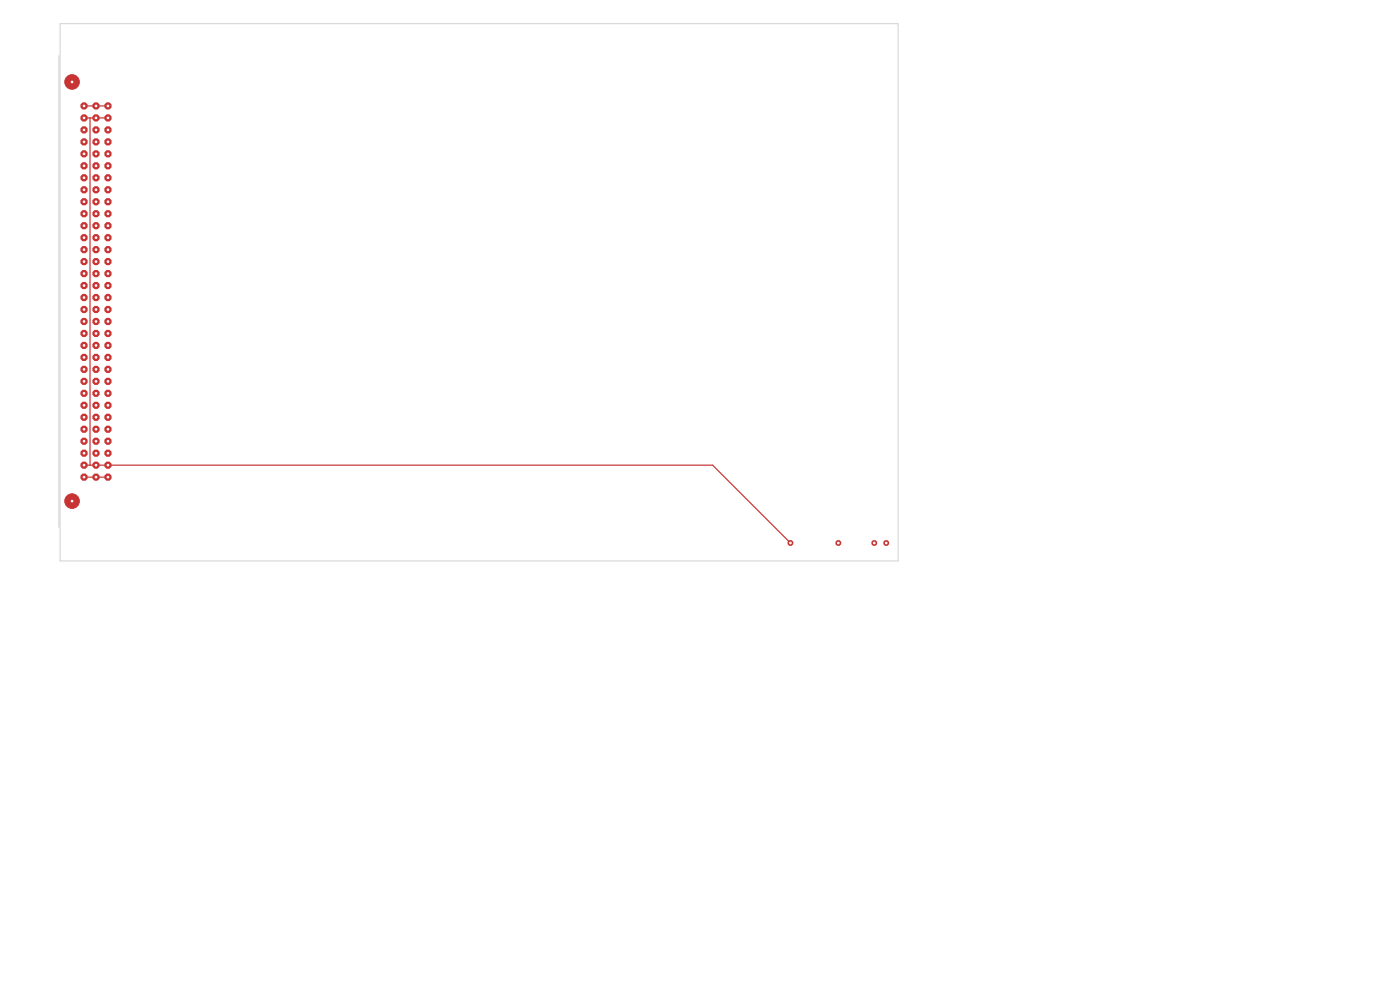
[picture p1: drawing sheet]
<svg xmlns="http://www.w3.org/2000/svg" width="297mm" height="210mm" viewBox="0 0 297 210" stroke-linecap="round" stroke-linejoin="round" font-family="sans-serif">
<g fill="#c83434">
<circle cx="177.8" cy="115.2" r=".66"/>
<circle cx="167.7" cy="115.2" r=".66"/>
</g>
<g fill="#c83434" stroke="#c83434" stroke-width=".21">
<circle cx="15.3" cy="106.3" r="1.55"/>
<circle cx="15.3" cy="17.4" r="1.55"/>
</g>
<g fill="#c83434">
<circle cx="17.8" cy="101.2" r=".82"/>
<circle cx="17.8" cy="98.7" r=".82"/>
<circle cx="17.8" cy="96.1" r=".82"/>
<circle cx="17.8" cy="93.6" r=".82"/>
<circle cx="17.8" cy="91.1" r=".82"/>
<circle cx="17.8" cy="88.5" r=".82"/>
<circle cx="17.8" cy="86" r=".82"/>
<circle cx="17.8" cy="83.4" r=".82"/>
<circle cx="17.8" cy="80.9" r=".82"/>
<circle cx="17.8" cy="78.4" r=".82"/>
<circle cx="17.8" cy="75.8" r=".82"/>
<circle cx="17.8" cy="73.3" r=".82"/>
<circle cx="17.8" cy="70.7" r=".82"/>
<circle cx="17.8" cy="68.2" r=".82"/>
<circle cx="17.8" cy="65.7" r=".82"/>
<circle cx="17.8" cy="63.1" r=".82"/>
<circle cx="17.8" cy="60.6" r=".82"/>
<circle cx="17.8" cy="58" r=".82"/>
<circle cx="17.8" cy="55.5" r=".82"/>
<circle cx="17.8" cy="53" r=".82"/>
<circle cx="17.8" cy="50.4" r=".82"/>
<circle cx="17.8" cy="47.9" r=".82"/>
<circle cx="17.8" cy="45.3" r=".82"/>
<circle cx="17.8" cy="42.8" r=".82"/>
<circle cx="17.8" cy="40.3" r=".82"/>
<circle cx="17.8" cy="37.7" r=".82"/>
<circle cx="17.8" cy="35.2" r=".82"/>
<circle cx="17.8" cy="32.6" r=".82"/>
<circle cx="17.8" cy="30.1" r=".82"/>
<circle cx="17.8" cy="27.6" r=".82"/>
<circle cx="17.8" cy="25" r=".82"/>
<circle cx="17.8" cy="22.5" r=".82"/>
<circle cx="20.4" cy="101.2" r=".82"/>
<circle cx="20.4" cy="98.7" r=".82"/>
<circle cx="20.4" cy="96.1" r=".82"/>
<circle cx="20.4" cy="93.6" r=".82"/>
<circle cx="20.4" cy="91.1" r=".82"/>
<circle cx="20.4" cy="88.5" r=".82"/>
<circle cx="20.4" cy="86" r=".82"/>
<circle cx="20.4" cy="83.4" r=".82"/>
<circle cx="20.4" cy="80.9" r=".82"/>
<circle cx="20.4" cy="78.4" r=".82"/>
<circle cx="20.4" cy="75.8" r=".82"/>
<circle cx="20.4" cy="73.3" r=".82"/>
<circle cx="20.4" cy="70.7" r=".82"/>
<circle cx="20.4" cy="68.2" r=".82"/>
<circle cx="20.4" cy="65.7" r=".82"/>
<circle cx="20.4" cy="63.1" r=".82"/>
<circle cx="20.4" cy="60.6" r=".82"/>
<circle cx="20.4" cy="58" r=".82"/>
<circle cx="20.4" cy="55.5" r=".82"/>
<circle cx="20.4" cy="53" r=".82"/>
<circle cx="20.4" cy="50.4" r=".82"/>
<circle cx="20.4" cy="47.9" r=".82"/>
<circle cx="20.4" cy="45.3" r=".82"/>
<circle cx="20.4" cy="42.8" r=".82"/>
<circle cx="20.4" cy="40.3" r=".82"/>
<circle cx="20.4" cy="37.7" r=".82"/>
<circle cx="20.4" cy="35.2" r=".82"/>
<circle cx="20.4" cy="32.6" r=".82"/>
<circle cx="20.4" cy="30.1" r=".82"/>
<circle cx="20.4" cy="27.6" r=".82"/>
<circle cx="20.4" cy="25" r=".82"/>
<circle cx="20.4" cy="22.5" r=".82"/>
<circle cx="22.9" cy="101.2" r=".82"/>
<circle cx="22.9" cy="98.7" r=".82"/>
<circle cx="22.9" cy="96.1" r=".82"/>
<circle cx="22.9" cy="93.6" r=".82"/>
<circle cx="22.9" cy="91.1" r=".82"/>
<circle cx="22.9" cy="88.5" r=".82"/>
<circle cx="22.9" cy="86" r=".82"/>
<circle cx="22.9" cy="83.4" r=".82"/>
<circle cx="22.9" cy="80.9" r=".82"/>
<circle cx="22.9" cy="78.4" r=".82"/>
<circle cx="22.9" cy="75.8" r=".82"/>
<circle cx="22.9" cy="73.3" r=".82"/>
<circle cx="22.9" cy="70.7" r=".82"/>
<circle cx="22.9" cy="68.2" r=".82"/>
<circle cx="22.9" cy="65.7" r=".82"/>
<circle cx="22.9" cy="63.1" r=".82"/>
<circle cx="22.9" cy="60.6" r=".82"/>
<circle cx="22.9" cy="58" r=".82"/>
<circle cx="22.9" cy="55.5" r=".82"/>
<circle cx="22.9" cy="53" r=".82"/>
<circle cx="22.9" cy="50.4" r=".82"/>
<circle cx="22.9" cy="47.9" r=".82"/>
<circle cx="22.9" cy="45.3" r=".82"/>
<circle cx="22.9" cy="42.8" r=".82"/>
<circle cx="22.9" cy="40.3" r=".82"/>
<circle cx="22.9" cy="37.7" r=".82"/>
<circle cx="22.9" cy="35.2" r=".82"/>
<circle cx="22.9" cy="32.6" r=".82"/>
<circle cx="22.9" cy="30.1" r=".82"/>
<circle cx="22.9" cy="27.6" r=".82"/>
<circle cx="22.9" cy="25" r=".82"/>
<circle cx="22.9" cy="22.5" r=".82"/>
<circle cx="188" cy="115.2" r=".66"/>
<circle cx="185.5" cy="115.2" r=".66"/>
</g>
<path d="M17.8 22.5h5.1M17.8 25h5.1M19.1 25v73.7M17.8 98.7h133.4l16.5 16.5M17.8 101.2h5.1" fill="none" stroke="#c83434" stroke-width=".25"/>
<path d="M12.5 11.8v100.1M12.7 5h177.8v114h-177.8z" fill="none" stroke="#d0d2cd" stroke-width=".21"/>
<g fill="#fff" stroke="#fff" stroke-width=".21">
<circle cx="177.8" cy="115.2" r=".17"/>
<circle cx="167.7" cy="115.2" r=".17"/>
<circle cx="15.3" cy="106.3" r=".18"/>
<circle cx="15.3" cy="17.4" r=".17"/>
<circle cx="17.8" cy="101.2" r=".17"/>
<circle cx="17.8" cy="98.7" r=".17"/>
<circle cx="17.8" cy="96.1" r=".17"/>
<circle cx="17.8" cy="93.6" r=".17"/>
<circle cx="17.8" cy="91.1" r=".17"/>
<circle cx="17.8" cy="88.5" r=".17"/>
<circle cx="17.8" cy="86" r=".17"/>
<circle cx="17.8" cy="83.4" r=".17"/>
<circle cx="17.8" cy="80.9" r=".17"/>
<circle cx="17.8" cy="78.4" r=".17"/>
<circle cx="17.8" cy="75.8" r=".17"/>
<circle cx="17.8" cy="73.3" r=".17"/>
<circle cx="17.8" cy="70.7" r=".17"/>
<circle cx="17.8" cy="68.2" r=".17"/>
<circle cx="17.8" cy="65.7" r=".17"/>
<circle cx="17.8" cy="63.1" r=".17"/>
<circle cx="17.8" cy="60.6" r=".17"/>
<circle cx="17.8" cy="58" r=".17"/>
<circle cx="17.8" cy="55.5" r=".17"/>
<circle cx="17.8" cy="53" r=".17"/>
<circle cx="17.8" cy="50.4" r=".17"/>
<circle cx="17.8" cy="47.9" r=".17"/>
<circle cx="17.8" cy="45.3" r=".17"/>
<circle cx="17.8" cy="42.8" r=".17"/>
<circle cx="17.8" cy="40.3" r=".17"/>
<circle cx="17.8" cy="37.7" r=".17"/>
<circle cx="17.8" cy="35.2" r=".17"/>
<circle cx="17.8" cy="32.6" r=".17"/>
<circle cx="17.8" cy="30.1" r=".17"/>
<circle cx="17.8" cy="27.6" r=".17"/>
<circle cx="17.8" cy="25" r=".17"/>
<circle cx="17.8" cy="22.5" r=".17"/>
<circle cx="20.4" cy="101.2" r=".17"/>
<circle cx="20.4" cy="98.7" r=".17"/>
<circle cx="20.4" cy="96.1" r=".17"/>
<circle cx="20.4" cy="93.6" r=".17"/>
<circle cx="20.4" cy="91.1" r=".17"/>
<circle cx="20.4" cy="88.5" r=".17"/>
<circle cx="20.4" cy="86" r=".17"/>
<circle cx="20.4" cy="83.4" r=".17"/>
<circle cx="20.4" cy="80.9" r=".17"/>
<circle cx="20.4" cy="78.4" r=".17"/>
<circle cx="20.4" cy="75.8" r=".17"/>
<circle cx="20.4" cy="73.3" r=".17"/>
<circle cx="20.4" cy="70.7" r=".17"/>
<circle cx="20.4" cy="68.2" r=".17"/>
<circle cx="20.4" cy="65.7" r=".17"/>
<circle cx="20.4" cy="63.1" r=".17"/>
<circle cx="20.4" cy="60.6" r=".17"/>
<circle cx="20.4" cy="58" r=".17"/>
<circle cx="20.4" cy="55.5" r=".17"/>
<circle cx="20.4" cy="53" r=".17"/>
<circle cx="20.4" cy="50.4" r=".17"/>
<circle cx="20.4" cy="47.9" r=".17"/>
<circle cx="20.4" cy="45.3" r=".17"/>
<circle cx="20.4" cy="42.8" r=".17"/>
<circle cx="20.4" cy="40.3" r=".17"/>
<circle cx="20.4" cy="37.7" r=".17"/>
<circle cx="20.4" cy="35.2" r=".17"/>
<circle cx="20.4" cy="32.6" r=".17"/>
<circle cx="20.4" cy="30.1" r=".17"/>
<circle cx="20.4" cy="27.6" r=".17"/>
<circle cx="20.4" cy="25" r=".17"/>
<circle cx="20.4" cy="22.5" r=".17"/>
<circle cx="22.9" cy="101.2" r=".17"/>
<circle cx="22.9" cy="98.7" r=".17"/>
<circle cx="22.9" cy="96.1" r=".17"/>
<circle cx="22.9" cy="93.6" r=".17"/>
<circle cx="22.9" cy="91.1" r=".17"/>
<circle cx="22.9" cy="88.5" r=".17"/>
<circle cx="22.9" cy="86" r=".17"/>
<circle cx="22.9" cy="83.4" r=".17"/>
<circle cx="22.9" cy="80.9" r=".17"/>
<circle cx="22.9" cy="78.4" r=".17"/>
<circle cx="22.9" cy="75.8" r=".17"/>
<circle cx="22.9" cy="73.3" r=".17"/>
<circle cx="22.9" cy="70.7" r=".17"/>
<circle cx="22.9" cy="68.2" r=".17"/>
<circle cx="22.9" cy="65.7" r=".17"/>
<circle cx="22.9" cy="63.1" r=".17"/>
<circle cx="22.9" cy="60.6" r=".17"/>
<circle cx="22.9" cy="58" r=".17"/>
<circle cx="22.9" cy="55.5" r=".17"/>
<circle cx="22.9" cy="53" r=".17"/>
<circle cx="22.9" cy="50.4" r=".17"/>
<circle cx="22.9" cy="47.9" r=".17"/>
<circle cx="22.9" cy="45.3" r=".17"/>
<circle cx="22.9" cy="42.8" r=".17"/>
<circle cx="22.9" cy="40.3" r=".17"/>
<circle cx="22.9" cy="37.7" r=".17"/>
<circle cx="22.9" cy="35.2" r=".17"/>
<circle cx="22.9" cy="32.6" r=".17"/>
<circle cx="22.9" cy="30.1" r=".17"/>
<circle cx="22.9" cy="27.6" r=".17"/>
<circle cx="22.9" cy="25" r=".17"/>
<circle cx="22.9" cy="22.5" r=".17"/>
<circle cx="188" cy="115.2" r=".17"/>
<circle cx="185.5" cy="115.2" r=".17"/>
</g>
</svg>
